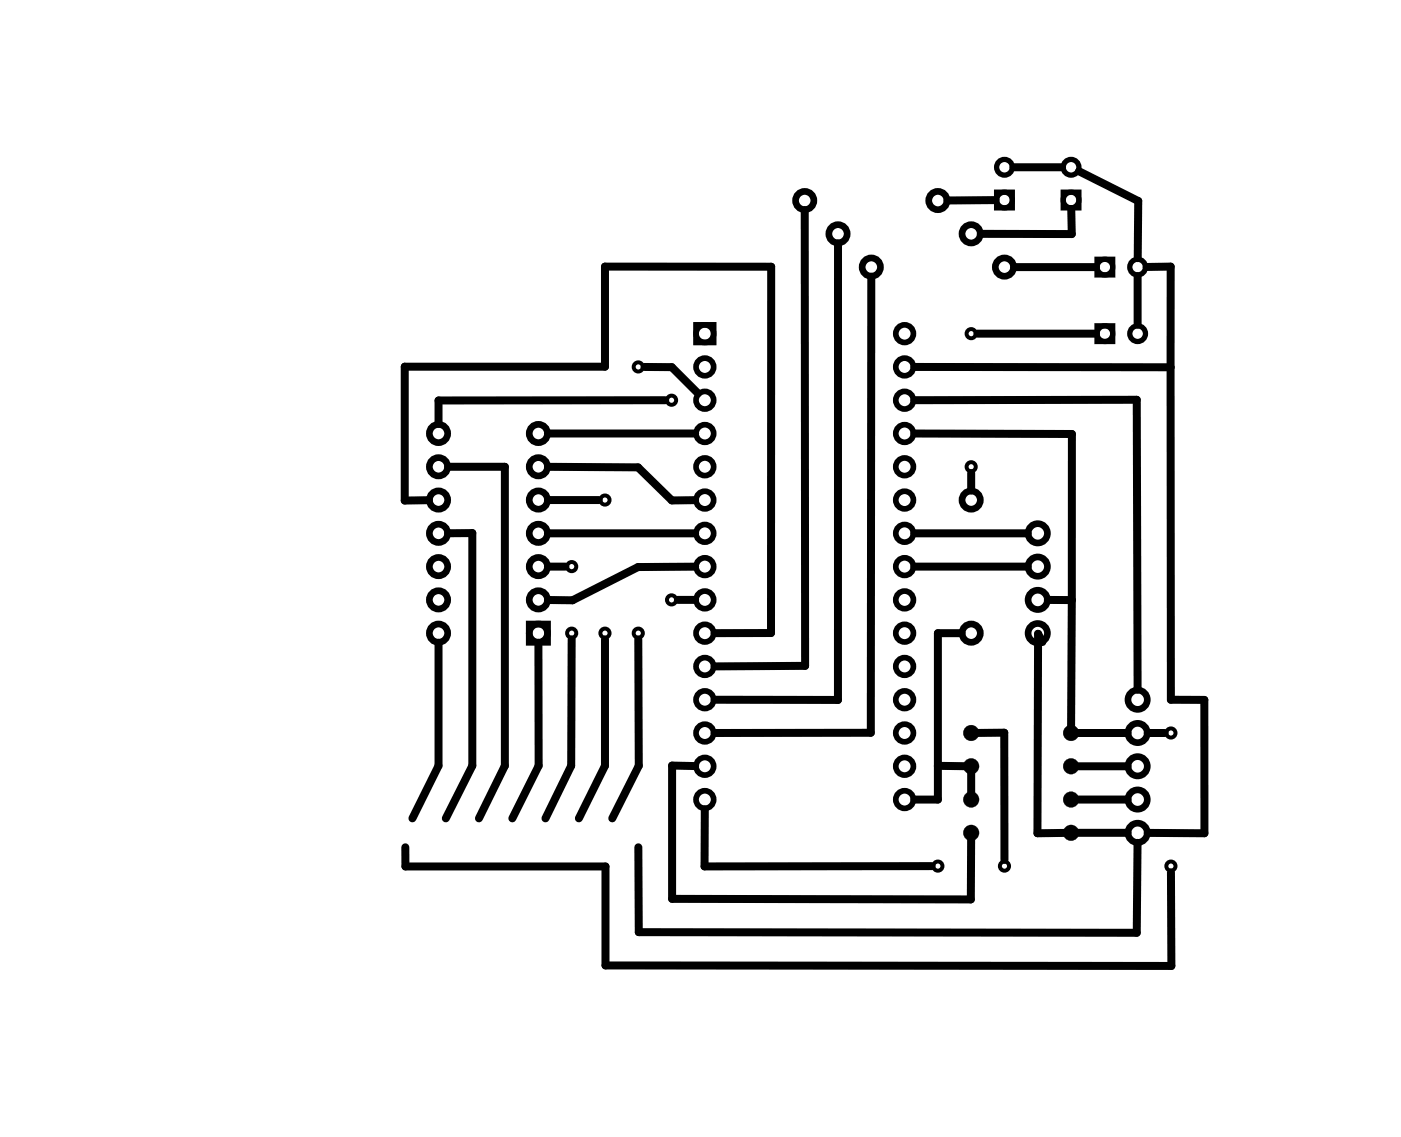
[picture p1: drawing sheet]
<svg xmlns="http://www.w3.org/2000/svg" width="107mm" height="87mm" viewBox="0 0 107 87" stroke-linecap="round" stroke-linejoin="round" font-family="sans-serif">
<path d="M8.6 8.6h.1" fill="none" stroke="#000" stroke-width=".08"/>
<g fill="none" stroke="#000" stroke-width=".3">
<circle cx="46.2" cy="38.2" r=".35"/>
<circle cx="48.7" cy="28" r=".35"/>
<circle cx="51.2" cy="30.5" r=".35"/>
<circle cx="74.1" cy="25.5" r=".35"/>
<circle cx="74.1" cy="35.6" r=".35"/>
<circle cx="43.6" cy="43.2" r=".35"/>
<circle cx="43.6" cy="48.3" r=".35"/>
<circle cx="46.2" cy="48.3" r=".35"/>
<circle cx="48.7" cy="48.3" r=".35"/>
<circle cx="51.2" cy="45.8" r=".35"/>
<circle cx="89.3" cy="55.9" r=".35"/>
<circle cx="71.6" cy="66.1" r=".35"/>
<circle cx="76.6" cy="66.1" r=".35"/>
<circle cx="89.3" cy="66.1" r=".35"/>
</g>
<g fill="#000">
<circle cx="74.1" cy="58.5" r=".6"/>
<circle cx="74.1" cy="55.9" r=".6"/>
<circle cx="81.7" cy="58.5" r=".6"/>
<circle cx="81.7" cy="55.9" r=".6"/>
<circle cx="74.1" cy="63.6" r=".6"/>
<circle cx="74.1" cy="61" r=".6"/>
<circle cx="81.7" cy="63.6" r=".6"/>
<circle cx="81.7" cy="61" r=".6"/>
</g>
<g fill="#000">
<path d="M73.5 55.9a.61 .61 0 0 1 1.2 0 .61 .61 0 0 1-1.2 0zM73.5 55.9a.6 .6 0 0 0 1.2 0 .6 .6 0 0 0-1.2 0z"/>
<path d="M73.5 58.5a.61 .61 0 0 1 1.2 0 .61 .61 0 0 1-1.2 0zM73.5 58.5a.6 .6 0 0 0 1.2 0 .6 .6 0 0 0-1.2 0z"/>
<path d="M81.1 58.5a.61 .61 0 0 1 1.2 0 .61 .61 0 0 1-1.2 0zM81.1 58.5a.6 .6 0 0 0 1.2 0 .6 .6 0 0 0-1.2 0z"/>
<path d="M81.1 55.9a.61 .61 0 0 1 1.2 0 .61 .61 0 0 1-1.2 0zM81.1 55.9a.6 .6 0 0 0 1.2 0 .6 .6 0 0 0-1.2 0z"/>
<path d="M73.5 61a.61 .61 0 0 1 1.2 0 .61 .61 0 0 1-1.2 0zM73.5 61a.6 .6 0 0 0 1.2 0 .6 .6 0 0 0-1.2 0z"/>
<path d="M73.5 63.6a.61 .61 0 0 1 1.2 0 .61 .61 0 0 1-1.2 0zM73.5 63.6a.6 .6 0 0 0 1.2 0 .6 .6 0 0 0-1.2 0z"/>
<path d="M81.1 63.6a.61 .61 0 0 1 1.2 0 .61 .61 0 0 1-1.2 0zM81.1 63.6a.6 .6 0 0 0 1.2 0 .6 .6 0 0 0-1.2 0z"/>
<path d="M81.1 61a.61 .61 0 0 1 1.2 0 .61 .61 0 0 1-1.2 0zM81.1 61a.6 .6 0 0 0 1.2 0 .6 .6 0 0 0-1.2 0z"/>
</g>
<g fill="none" stroke="#000" stroke-width=".51">
<path d="M40.4 47.6h1.4v1.4h-1.4z"/>
<circle cx="61.4" cy="15.3" r=".7"/>
<circle cx="63.9" cy="17.8" r=".7"/>
<circle cx="71.6" cy="15.3" r=".7"/>
<circle cx="74.1" cy="17.8" r=".7"/>
<circle cx="33.5" cy="38.2" r=".7"/>
<circle cx="33.5" cy="33.1" r=".7"/>
<circle cx="33.5" cy="35.6" r=".7"/>
<circle cx="41.1" cy="33.1" r=".7"/>
<circle cx="41.1" cy="35.6" r=".7"/>
<circle cx="41.1" cy="38.2" r=".7"/>
<circle cx="66.5" cy="20.4" r=".7"/>
<circle cx="74.1" cy="38.2" r=".7"/>
<circle cx="76.6" cy="20.4" r=".7"/>
<circle cx="33.5" cy="48.3" r=".7"/>
<circle cx="33.5" cy="45.8" r=".7"/>
<circle cx="33.5" cy="43.2" r=".7"/>
<circle cx="33.5" cy="40.7" r=".7"/>
<circle cx="41.1" cy="48.3" r=".7"/>
<circle cx="41.1" cy="43.2" r=".7"/>
<circle cx="41.1" cy="40.7" r=".7"/>
<circle cx="41.1" cy="45.8" r=".7"/>
<circle cx="74.1" cy="48.3" r=".7"/>
<circle cx="79.2" cy="43.2" r=".74"/>
<circle cx="79.2" cy="40.7" r=".74"/>
<circle cx="79.2" cy="45.8" r=".74"/>
<circle cx="79.2" cy="48.3" r=".74"/>
<circle cx="86.8" cy="53.4" r=".74"/>
<circle cx="86.8" cy="55.9" r=".74"/>
<circle cx="86.8" cy="58.5" r=".74"/>
<circle cx="86.8" cy="63.6" r=".74"/>
<circle cx="86.8" cy="61" r=".74"/>
</g>
<g fill="none" stroke="#000" stroke-width=".43">
<path d="M53.1 24.8h1.4v1.3h-1.4z"/>
<circle cx="53.8" cy="33.1" r=".67"/>
<circle cx="53.8" cy="30.5" r=".67"/>
<circle cx="53.8" cy="38.2" r=".67"/>
<circle cx="53.8" cy="28" r=".67"/>
<circle cx="53.8" cy="25.5" r=".67"/>
<circle cx="53.8" cy="35.6" r=".67"/>
<circle cx="69" cy="33.1" r=".67"/>
<circle cx="69" cy="30.5" r=".67"/>
<circle cx="69" cy="38.2" r=".67"/>
<circle cx="69" cy="28" r=".67"/>
<circle cx="69" cy="25.5" r=".67"/>
<circle cx="69" cy="35.6" r=".67"/>
<circle cx="53.8" cy="58.5" r=".67"/>
<circle cx="53.8" cy="55.9" r=".67"/>
<circle cx="53.8" cy="40.7" r=".67"/>
<circle cx="53.8" cy="43.2" r=".67"/>
<circle cx="53.8" cy="50.9" r=".67"/>
<circle cx="53.8" cy="53.4" r=".67"/>
<circle cx="53.8" cy="48.3" r=".67"/>
<circle cx="53.8" cy="45.8" r=".67"/>
<circle cx="69" cy="58.5" r=".67"/>
<circle cx="69" cy="55.9" r=".67"/>
<circle cx="69" cy="40.7" r=".67"/>
<circle cx="69" cy="43.2" r=".67"/>
<circle cx="69" cy="53.4" r=".67"/>
<circle cx="69" cy="48.3" r=".67"/>
<circle cx="69" cy="45.8" r=".67"/>
<circle cx="69" cy="50.9" r=".67"/>
<circle cx="53.8" cy="61" r=".67"/>
<circle cx="69" cy="61" r=".67"/>
</g>
<g fill="none" stroke="#000" stroke-width=".4">
<path d="M76 14.7h1.2v1.2h-1.2zM81.1 14.7h1.2v1.2h-1.2zM83.7 19.8h1.2v1.2h-1.2zM83.7 24.9h1.2v1.2h-1.2z"/>
<circle cx="76.6" cy="15.3" r=".6"/>
<circle cx="76.6" cy="12.8" r=".6"/>
<circle cx="81.7" cy="15.3" r=".6"/>
<circle cx="81.7" cy="12.8" r=".6"/>
<circle cx="84.3" cy="25.5" r=".6"/>
<circle cx="84.3" cy="20.4" r=".6"/>
<circle cx="86.8" cy="20.4" r=".6"/>
<circle cx="86.8" cy="25.5" r=".6"/>
</g>
<g fill="none" stroke="#000" stroke-width=".61">
<path d="M61.4 16v34.8l-6.9 .1M63.9 18.6v34.8h-9.4M76 15.3h-3.7M77.3 12.8h3.7M81.7 15.9l.1 2-7-.1M82.3 13.1l4.5 2.2v4.4M32.7 38.2h-1.8v-10.2h15.3v-7.7l12.6 .1v27.9h-4.3M34.2 35.6h4.3v22.8l-2 4.1M41.8 33.1h11.2M41.8 35.6l6.9 .1 2.6 2.5h1.7M41.8 38.2h3.9M49.2 28h2.1l2 2"/>
<path d="M50.8 30.5l-17.3 .1v1.8M66.5 21.1l-.1 34.8h-11.9M69.8 28h19.5M69.8 30.5h16.9l.1 22.1M69.8 33.1h12v12.7M74.1 36.1v1.3M74.6 25.5h9M77.4 20.4h6.2M86.8 21.1v3.7M87.5 20.4l1.8-.1v7.7M89.3 28v25.4h2.6v10.2h-4.3M33.5 49.1v9.3l-2 4.1"/>
<path d="M34.2 40.7h1.8v17.7l-2 4.1M41.1 49.1v9.3l-2 4.1M41.8 43.2h1.3M41.8 40.7h11.2M43.6 48.8v9.6l-2 4.1M46.2 48.8v9.6l-2 4.1M48.7 48.8v9.6l-2 4.1M51.7 45.8h1.3M53 58.5l-1.7-.1v10.2l22.8 .1v-4.7M53 43.3h-4.3l-5 2.5h-1.9M71.6 58.5h2.1M73.4 48.3h-1.8v12.7h-1.8"/>
<path d="M74.1 58.9v1.7M74.5 55.9h2.1v9.7M78.4 43.2h-8.6M78.4 40.7h-8.6M79.5 49l-.3-.6v15.2h2.1M79.9 45.8h1.9M81.8 45.8l-.1 9.8M82.1 58.5h3.9M82.1 55.9h3.9M87.6 55.9h1.3M30.9 64.7v1.4h15.3v7.6h43.2l-.1-7.1M53.8 61.8v4.3h17.3"/>
<path d="M82.1 61h3.9M82.1 63.6h3.9M86.8 64.3l-.1 6.9-38-.1v-6.4"/>
</g>
</svg>
